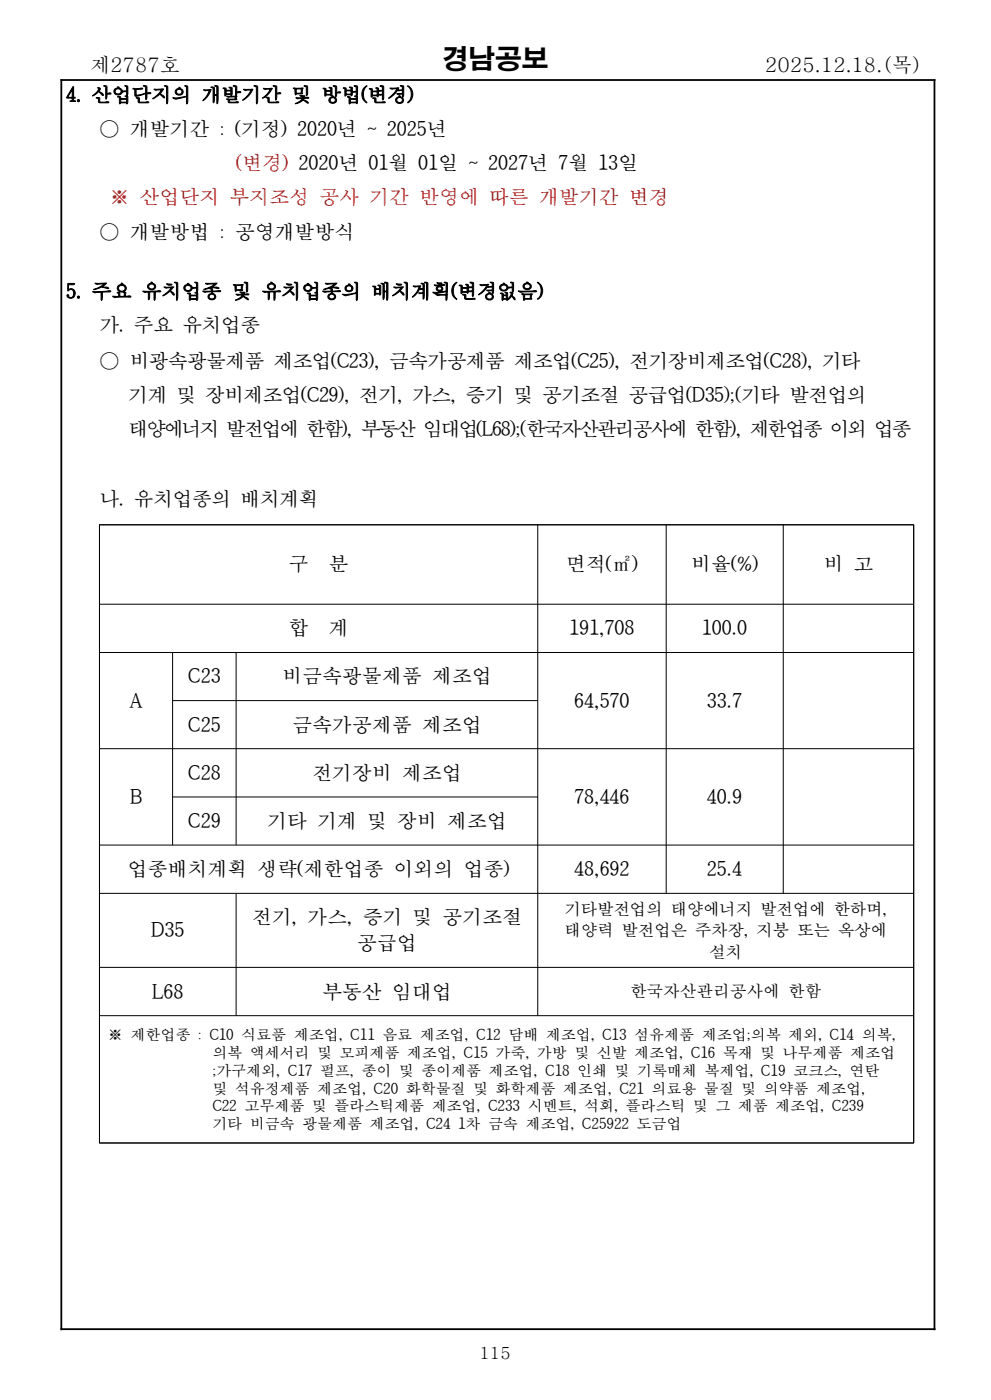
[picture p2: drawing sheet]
<svg xmlns="http://www.w3.org/2000/svg" width="210mm" height="297mm" viewBox="0 0 210 297" stroke-linecap="round" stroke-linejoin="round" font-family="sans-serif">
<defs><g id="words">
<text font-size="5.6" x="93.6" y="14.4">경남공보</text>
<g font-size="4.2">
<text x="19.1" y="15.2">제2787호</text>
<text x="162" y="15.2">2025.12.18.(목)</text>
<text x="14" y="21.6">4. 산업단지의 개발기간 및 방법(변경)</text>
<text x="21.1" y="28.8">○ 개발기간 : (기정) 2020년 ~ 2025년</text>
<text x="21.1" y="50.7">○ 개발방법 : 공영개발방식</text>
<text x="14" y="63.2">5. 주요 유치업종 및 유치업종의 배치계획(변경없음)</text>
<text x="21.1" y="70.4">가. 주요 유치업종</text>
<text x="21.1" y="78">○ 비광속광물제품 제조업(C23), 금속가공제품 제조업(C25), 전기장비제조업(C28), 기타</text>
<text x="27.2" y="85.2">기계 및 장비제조업(C29), 전기, 가스, 증기 및 공기조절 공급업(D35);(기타 발전업의</text>
<text x="27.2" y="92.4">태양에너지 발전업에 한함), 부동산 임대업(L68);(한국자산관리공사에 한함), 제한업종 이외 업종</text>
<text x="21.1" y="107.2">나. 유치업종의 배치계획</text>
<text x="61.1" y="121.1">구</text>
<text x="69.6" y="121.1">분</text>
<text x="119.8" y="121.1">면적(㎡)</text>
<text x="146.4" y="121.1">비율(%)</text>
<text x="174.4" y="121.1">비 고</text>
<text x="61.1" y="134.6">합</text>
<text x="69.6" y="134.6">계</text>
<text x="120.6" y="134.6">191,708</text>
<text x="148.7" y="134.6">100.0</text>
<text x="27.4" y="150">A</text>
<text x="39.8" y="144.8">C23</text>
<text x="59.7" y="144.8">비금속광물제품 제조업</text>
<text x="121.6" y="150">64,570</text>
<text x="149.7" y="150">33.7</text>
<text x="39.8" y="155.1">C25</text>
<text x="61.9" y="155.1">금속가공제품 제조업</text>
<text x="39.8" y="165.3">C28</text>
<text x="66.1" y="165.3">전기장비 제조업</text>
<text x="27.5" y="170.4">B</text>
<text x="121.6" y="170.4">78,446</text>
<text x="149.7" y="170.4">40.9</text>
<text x="39.8" y="175.5">C29</text>
<text x="56.6" y="175.5">기타 기계 및 장비 제조업</text>
<text x="27" y="185.7">업종배치계획 생략(제한업종 이외의 업종)</text>
<text x="121.6" y="185.7">48,692</text>
<text x="149.7" y="185.7">25.4</text>
<text x="53.3" y="195.9">전기, 가스, 증기 및 공기조절</text>
<text x="32" y="198.6">D35</text>
<text x="75.6" y="201.4">공급업</text>
<text x="32.2" y="211.6">L68</text>
<text x="68.2" y="211.6">부동산 임대업</text>
</g>
<g font-size="4.2" fill="#f00">
<text x="50" y="35.9">(변경) 2020년 01월 01일 ~ 2027년 7월 13일</text>
<text x="23.2" y="43.1">※ 산업단지 부지조성 공사 기간 반영에 따른 개발기간 변경</text>
</g>
<g font-size="3.5">
<text x="119.6" y="193.8">기타발전업의 태양에너지 발전업에 한하며,</text>
<text x="119.5" y="198.4">태양력 발전업은 주차장, 지붕 또는 옥상에</text>
<text x="150.2" y="203">설치</text>
<text x="133.4" y="211.4">한국자산관리공사에 한함</text>
<text x="101.6" y="287.9">115</text>
</g>
<g font-size="3.2">
<text x="22.8" y="220.3">※ 제한업종 : C10 식료품 제조업, C11 음료 제조업, C12 담배 제조업, C13 섬유제품 제조업;의복 제외, C14 의복,</text>
<text x="45" y="224.1">의복 액세서리 및 모피제품 제조업, C15 가죽, 가방 및 신발 제조업, C16 목재 및 나무제품 제조업</text>
<text x="45" y="227.9">;가구제외, C17 펄프, 종이 및 종이제품 제조업, C18 인쇄 및 기록매체 복제업, C19 코크스, 연탄</text>
<text x="45" y="231.7">및 석유정제품 제조업, C20 화학물질 및 화학제품 제조업, C21 의료용 물질 및 의약품 제조업,</text>
<text x="45" y="235.5">C22 고무제품 및 플라스틱제품 제조업, C233 시멘트, 석회, 플라스틱 및 그 제품 제조업, C239</text>
<text x="45" y="239.3">기타 비금속 광물제품 제조업, C24 1차 금속 제조업, C25922 도금업</text>
</g>
</g></defs>
<path d="M12.8 17h185.3M13 16.8v265.1M197.9 16.8v265.1M12.8 281.7h185.3" fill="none" stroke="#000" stroke-width=".38"/>
<g fill="none" stroke="#000" stroke-width=".21">
<path d="M21 111.2h172.6M21.1 111.2v131M113.9 111.2v104M141.1 111.2v78.1M165.9 111.2v78.1M193.5 111.2v131M21 128h172.6M21 138.3h172.6M36.6 138.3v40.8M50 138.3v40.8M21 158.7h172.6M36.5 148.5h77.4"/>
<path d="M21 179.1h172.6M36.5 168.9h77.4M21 189.3h172.6M50 189.3v25.9M21 205h172.6M21 215.2h172.6M21 242.2h172.6"/>
</g>
<use href="#words"/>
</svg>
